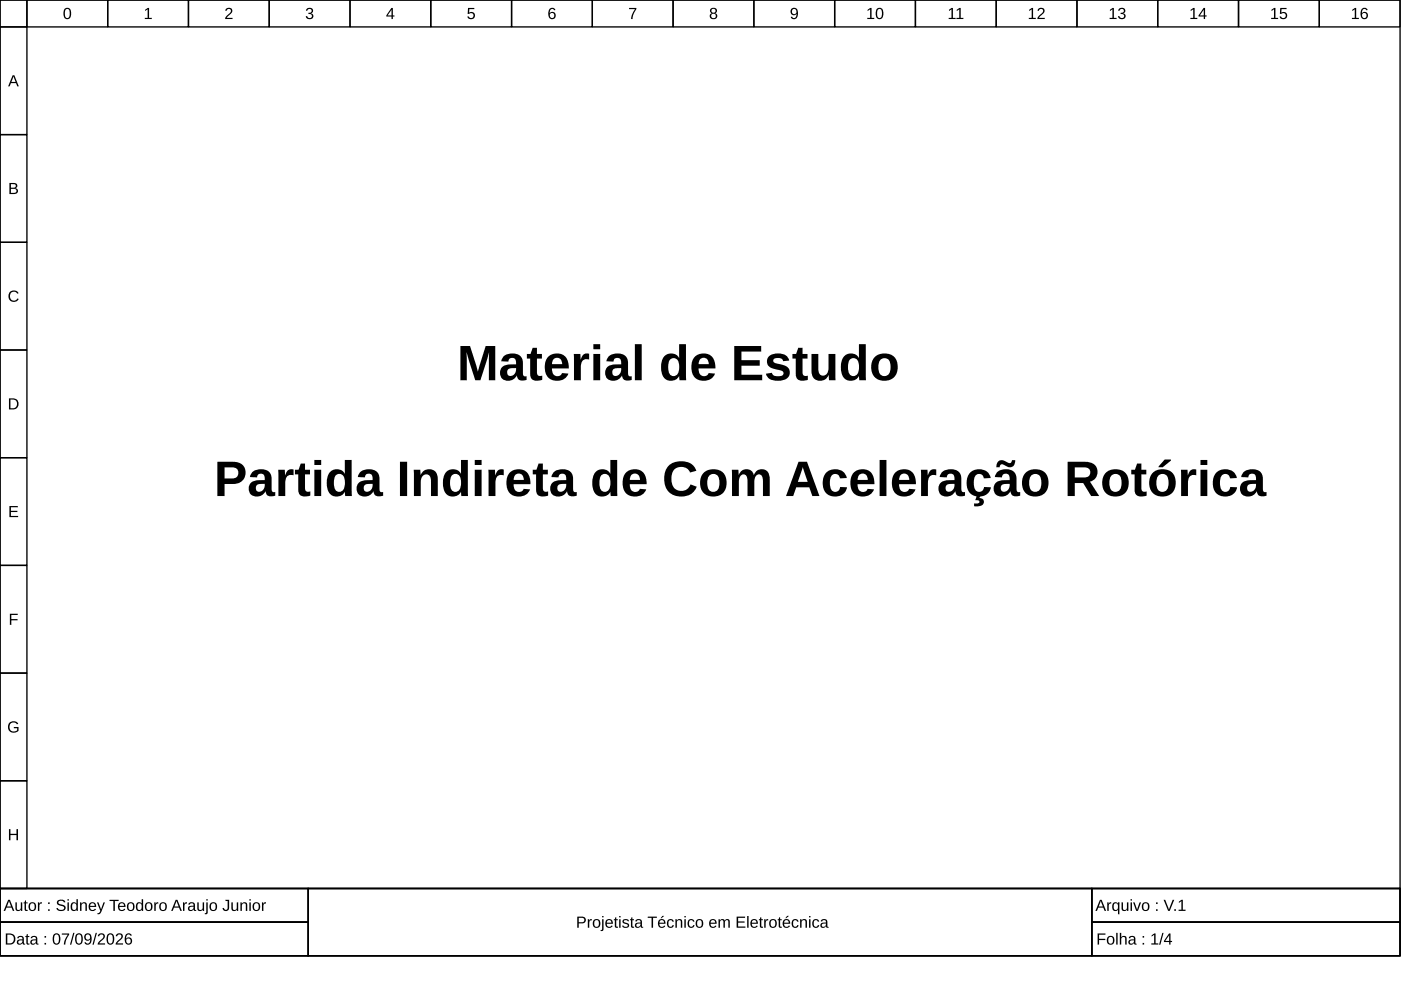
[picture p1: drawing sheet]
<svg xmlns="http://www.w3.org/2000/svg" width="297mm" height="210mm" viewBox="0 0 297 210" stroke-linecap="round" stroke-linejoin="round" font-family="sans-serif">
<g fill="none" stroke="#000" stroke-width=".29">
<path d="M0 0h296.8v188.4h-296.8zM0 0h5.7v5.7h-5.7zM5.7 0h17.1v5.7h-17.1zM22.8 0h17.2v5.7h-17.2zM40 0h17.1v5.7h-17.1zM57.1 0h17.1v5.7h-17.1zM74.2 0h17.1v5.7h-17.1zM91.3 0h17.2v5.7h-17.2zM108.5 0h17.1v5.7h-17.1zM125.6 0h17.1v5.7h-17.1zM142.7 0h17.1v5.7h-17.1zM159.8 0h17.2v5.7h-17.2z"/>
<path d="M177 0h17.1v5.7h-17.1zM194.1 0h17.1v5.7h-17.1zM211.2 0h17.1v5.7h-17.1zM228.3 0h17.2v5.7h-17.2zM245.5 0h17.1v5.7h-17.1zM262.6 0h17.1v5.7h-17.1zM279.7 0h17.1v5.7h-17.1zM0 5.7h5.7v22.8h-5.7zM0 28.5h5.7v22.9h-5.7zM0 51.4h5.7v22.8h-5.7zM0 74.2h5.7v22.8h-5.7zM0 97h5.7v22.9h-5.7z"/>
<path d="M0 119.9h5.7v22.8h-5.7zM0 142.7h5.7v22.8h-5.7zM0 165.5h5.7v22.9h-5.7zM0 188.4h296.8v14.3h-296.8zM0 188.4h65.4v7.1h-65.4zM0 195.5h65.4v7.2h-65.4zM65.4 188.4h166.1v14.3h-166.1zM231.5 188.4h65.3v7.1h-65.3zM231.5 195.5h65.3v7.2h-65.3z"/>
</g>
<g fill="#000">
<path d="M30.8 2.1l.5-.4h.3v2.1h.6v.2h-1.5v-.2h.6v-1.8l-.5 .4zM48 1.8a.76 .76 0 0 1 1.2 .2 .76 .76 0 0 1-.5 1.1l-.6 .7h1.2v.2h-1.6l.1-.4 .5-.5a.7 .7 0 0 0 .4-1.2l-.5 .1-.1 .3h-.3zM65.1 1.8a.69 .69 0 0 1 1-.1 .69 .69 0 0 1 0 1.1h-.2a.67 .67 0 0 1 .5 .9 .67 .67 0 0 1-1 .4l-.5-.5-.1-.2h.3a.48 .48 0 0 0 .7 .4 .48 .48 0 0 0 .2-.7l-.6-.1v-.3a.46 .46 0 0 0 .6-.2 .46 .46 0 0 0-.3-.6 .46 .46 0 0 0-.5 .4h-.3zM99.2 1.7h1.4v.2h-1.1v.8a.81 .81 0 0 1 1 .2 .81 .81 0 0 1-.1 1.1 .81 .81 0 0 1-1.1-.1l-.2-.4h.3a.53 .53 0 0 0 .8 .2 .53 .53 0 0 0 0-.8 .53 .53 0 0 0-.8 .1h-.3zM133.4 1.7h1.5l-.6 1.5-.2 .8h-.3l.1-.6 .7-1.5h-1.2zM2.1 61.9a1.18 1.18 0 0 1 1.8 .3l-.3 .1a.87 .87 0 0 0-1.3-.1 .87 .87 0 0 0 .1 1.3 .87 .87 0 0 0 1.3-.2l.3 .1a1.21 1.21 0 0 1-1.8 .4 1.21 1.21 0 0 1-.1-1.9zM2 107.3h1.8v.3h-1.5v.7h1.4v.3h-1.4v.8h1.5v.2h-1.8zM2.1 130.1h1.7v.3h-1.4v.9h1.3v.2h-1.3v1h-.3zM2 153.2a1.23 1.23 0 0 1 1.9 .3l-.3 .1a.9 .9 0 0 0-1.3-.2 .9 .9 0 0 0-.2 1.2 1 1 0 0 0 1.5 .2v-.4h-.7v-.3h1v.8a1.29 1.29 0 0 1-1.8 .2 1.29 1.29 0 0 1-.1-1.9zM1.9 175.8h.3v1h1.3v-1h.3v2.3h-.3v-1h-1.3v1h-.3z"/>
<path d="M2.7 16h.3l1 2.3h-.3l-.3-.7h-1.1l-.2 .7h-.4zM2.9 16.2l-.5 1.2h.9z"/>
<path d="M13.8 1.8a.88 .88 0 0 1 1 .1 .88 .88 0 0 1 .3 1 .88 .88 0 0 1-.8 1.2 .88 .88 0 0 1-.8-1.2v-.7zM14 2a1.59 1.59 0 0 0 .1 1.8h.2a1.09 1.09 0 0 0 .4-1.5l-.3-.4z"/>
<path d="M83 1.7h.3v1.6h.3v.2h-.3v.5h-.3v-.5h-1.1v-.2zM83 2l-.8 1.3h.8z"/>
<path d="M116.6 1.8a.74 .74 0 0 1 1.2 .3l-.3 .1a.49 .49 0 0 0-.7-.3 .49 .49 0 0 0-.2 .6l-.1 .3a.77 .77 0 0 1 1.2 0 .77 .77 0 0 1-.1 1.2 .77 .77 0 0 1-1.1-.2l-.2-.5v-.8zM116.5 3.3a.5 .5 0 0 0 1 0 .5 .5 0 0 0-1 0z"/>
<path d="M150.7 1.8a.7 .7 0 0 1 1-.1 .7 .7 0 0 1 .1 1l-.2 .1a.69 .69 0 0 1 .4 .9 .69 .69 0 0 1-1 .4 .64 .64 0 0 1-.5-.6 .64 .64 0 0 1 .4-.7l-.3-.4zM150.8 2.3a.45 .45 0 0 0 .9 0 .45 .45 0 0 0-.9 0zM150.8 3.4a.5 .5 0 0 0 1 0 .5 .5 0 0 0-1 0z"/>
<path d="M167.8 1.9a.86 .86 0 0 1 1.1-.1 .86 .86 0 0 1 .3 1 .9 .9 0 0 1-.3 1.1 .9 .9 0 0 1-1.1 0l-.1-.3 .2-.1a.5 .5 0 0 0 .7 .3 .5 .5 0 0 0 .3-.6v-.3a.76 .76 0 0 1-1.2 .1 .76 .76 0 0 1 .1-1.1zM168 2a.54 .54 0 0 0 .1 .9 .54 .54 0 0 0 .8-.3 .54 .54 0 0 0-.5-.7z"/>
<path d="M184 2.1l.5-.4h.3v2.1h.6v.2h-1.5v-.2h.6v-1.8l-.5 .4zM186 1.8a.88 .88 0 0 1 1 .1 .88 .88 0 0 1 .3 1 .88 .88 0 0 1-.8 1.2 .88 .88 0 0 1-.8-1.2v-.7zM186.2 2a1.59 1.59 0 0 0 .1 1.8h.2a1.09 1.09 0 0 0 .4-1.5l-.3-.4z"/>
<path d="M201.2 2.1l.6-.4h.2v2.1h.6v.2h-1.5v-.2h.6v-1.8l-.5 .4zM202.9 2.1l.5-.4h.3v2.1h.6v.2h-1.5v-.2h.6v-1.8l-.5 .4z"/>
<path d="M218.2 2.1l.6-.4h.2v2.1h.6v.2h-1.5v-.2h.6v-1.8l-.5 .4zM220.2 1.8a.76 .76 0 0 1 1.2 .2 .76 .76 0 0 1-.4 1.1l-.7 .7h1.2v.2h-1.6l.1-.4 .6-.5a.7 .7 0 0 0 .3-1.2l-.5 .1-.1 .3h-.3z"/>
<path d="M235.3 2.1l.6-.4h.3v2.1h.5v.2h-1.4v-.2h.6v-1.8l-.6 .4zM237.3 1.8a.69 .69 0 0 1 1-.1 .69 .69 0 0 1 0 1.1h-.2a.67 .67 0 0 1 .5 .9 .67 .67 0 0 1-1 .4l-.5-.5-.1-.2h.3a.48 .48 0 0 0 .7 .4 .48 .48 0 0 0 .2-.7l-.6-.1v-.3a.46 .46 0 0 0 .7-.2 .46 .46 0 0 0-.4-.6 .46 .46 0 0 0-.5 .4h-.3z"/>
<path d="M252.5 2.1l.5-.4h.3v2.1h.6v.2h-1.5v-.2h.6v-1.8l-.5 .4zM255.2 1.7h.3v1.6h.3v.2h-.3v.5h-.3v-.5h-1.1v-.2zM255.2 2l-.8 1.3h.8z"/>
<path d="M269.6 2.1l.5-.4h.3v2.1h.6v.2h-1.5v-.2h.6v-1.8l-.5 .4zM271.4 1.7h1.4v.2h-1.1v.8a.81 .81 0 0 1 1.1 .2 .81 .81 0 0 1-.2 1.1 .81 .81 0 0 1-1.1-.1l-.2-.4h.3a.53 .53 0 0 0 .8 .2 .53 .53 0 0 0 .1-.8 .53 .53 0 0 0-.8 .1h-.3z"/>
<path d="M286.7 2.1l.6-.4h.2v2.1h.6v.2h-1.5v-.2h.6v-1.8l-.5 .4zM288.8 1.8a.74 .74 0 0 1 1.2 .3l-.3 .1a.49 .49 0 0 0-.6-.3 .49 .49 0 0 0-.3 .6v.3a.77 .77 0 0 1 1.1 0 .77 .77 0 0 1-.1 1.2 .77 .77 0 0 1-1.1-.2l-.2-.5v-.8zM288.7 3.3a.5 .5 0 0 0 1 0 .5 .5 0 0 0-1 0z"/>
<path d="M2 38.8a1.53 1.53 0 0 1 1.6 .3l.1 .5-.5 .3a.64 .64 0 0 1 .6 .8 .64 .64 0 0 1-.8 .4h-1zM2.3 39v.8h.8l.2-.2-.1-.5zM2.3 40v.9l1.1-.1a.42 .42 0 0 0-.2-.7z"/>
<path d="M1.9 84.5h.8a1.18 1.18 0 0 1 1.2 1.1 1.18 1.18 0 0 1-1.1 1.2h-.9zM2.2 84.7v1.9h.5a.97 .97 0 0 0 .9-1.3 .97 .97 0 0 0-1.4-.6z"/>
<path d="M97.6 73.4h2.1l1.6 5.4 1.7-5.4h2v7.2h-1.3v-6l-1.8 6h-1.1l-1.9-6 .1 6h-1.4zM106.7 75.6a2.64 2.64 0 0 1 4 .5l.2 3.2a.52 .52 0 0 0 .2 .5 .52 .52 0 0 0 .5 0v.8l-.4 .1a1.23 1.23 0 0 1-1.6-1.1 1.83 1.83 0 0 1-2.4 1.1 1.83 1.83 0 0 1-1-2.4 2.04 2.04 0 0 1 2-1l1.2-.1a.95 .95 0 0 0-.2-1 .95 .95 0 0 0-1-.2l-.3 .2-.1 .5-1.5-.1zM107.8 78.3a.86 .86 0 0 0 0 1.3 .86 .86 0 0 0 1.3-.4l.3-1.2-1 .1zM112.9 73.7h.9v1.3h1.1v1h-1.1v2.9a.72 .72 0 0 0 .4 .8 .72 .72 0 0 0 .8-.1v.9a1.71 1.71 0 0 1-2.6-.9v-3.6h-.7v-1h.8zM116.2 75.7a2.54 2.54 0 0 1 2.8-.6 2.54 2.54 0 0 1 1.6 2.4v.6h-3.6a1.21 1.21 0 0 0 .5 1.4 1.21 1.21 0 0 0 1.5-.1l.2-.3 1.3 .1a2.63 2.63 0 0 1-3.1 1.5 2.63 2.63 0 0 1-1.9-2.9l.1-1zM117.3 76.2l-.3 1h2.2a1.1 1.1 0 0 0-.6-1.2 1.1 1.1 0 0 0-1.3 .2zM121.7 75h1.3l.1 1.2a1.36 1.36 0 0 1 1.8-1.2v1.2a1.23 1.23 0 0 0-1.7 1.3l-.1 3.1h-1.4zM125.8 73h1.5v1h-1.5zM125.8 75h1.5v5.6h-1.5zM129 75.6a2.64 2.64 0 0 1 4 .5l.2 3.2a.52 .52 0 0 0 .2 .5 .52 .52 0 0 0 .5 0v.8l-.4 .1a1.23 1.23 0 0 1-1.6-1.1 1.83 1.83 0 0 1-2.4 1.1 1.83 1.83 0 0 1-1.1-2.4 2.04 2.04 0 0 1 2.1-1l1.2-.1a.95 .95 0 0 0-.2-1 .95 .95 0 0 0-1-.2l-.3 .2-.1 .5-1.5-.1zM130.1 78.3a.86 .86 0 0 0 0 1.3 .86 .86 0 0 0 1.3-.4l.3-1.2-1 .1zM134.6 73h1.5v7.6h-1.5zM141 75.4a1.97 1.97 0 0 1 3 .5v-2.9h1.4l.1 7.6h-1.4l-.1-.9a2.06 2.06 0 0 1-2.5 .9 2.06 2.06 0 0 1-1.3-2.2l.2-2zM142.1 76.2a3.2 3.2 0 0 0 0 3.2 1.18 1.18 0 0 0 1.4 .1 1.18 1.18 0 0 0 .5-1.3 1.75 1.75 0 0 0-1.2-2.3zM147.3 75.7a2.54 2.54 0 0 1 2.8-.6 2.54 2.54 0 0 1 1.6 2.4v.6h-3.6a1.21 1.21 0 0 0 .5 1.4 1.21 1.21 0 0 0 1.5-.1l.1-.3 1.4 .1a2.63 2.63 0 0 1-3.1 1.5 2.63 2.63 0 0 1-1.9-2.9l.2-1.4zM148.4 76.2l-.3 1h2.2a1.1 1.1 0 0 0-.6-1.2 1.1 1.1 0 0 0-1.3 .2zM155.7 73.4h5.7v1.1h-4.2v1.9h3.9v1.1h-3.9v2h4.4v1.1h-5.9zM163 75.6a3.1 3.1 0 0 1 4.1 .2l.2 .6-1.3 .2a1.25 1.25 0 0 0-2-.3v.3a4.9 4.9 0 0 0 2.3 .9 1.62 1.62 0 0 1 1.2 1.8 1.62 1.62 0 0 1-1.7 1.4 2.88 2.88 0 0 1-3.3-1.1l-.1-.4 1.3-.2v.3a1.72 1.72 0 0 0 2.4 0l-.1-.5-.5-.3a3.4 3.4 0 0 1-2.8-1.3l-.1-.9zM169.2 73.7h1v1.3h1v1h-1v2.9a.72 .72 0 0 0 .3 .8 .72 .72 0 0 0 .8-.1v.9a1.71 1.71 0 0 1-2.6-.9v-3.6h-.7v-1h.8zM172.1 75h1.4v3.2a1.08 1.08 0 0 0 .3 1.1 1.08 1.08 0 0 0 1.2 .2l.5-.5 .1-.6 .1-3.4h1.4l.1 5.6h-1.4l-.1-1.1a1.9 1.9 0 0 1-2.2 1.2 1.9 1.9 0 0 1-1.4-2.1zM179.1 75.4a1.97 1.97 0 0 1 3 .5v-2.9h1.5v7.6h-1.4l-.1-.9a2.06 2.06 0 0 1-2.4 .9 2.06 2.06 0 0 1-1.4-2.2l.2-2zM180.2 76.2a3.2 3.2 0 0 0 0 3.2 1.18 1.18 0 0 0 1.4 .1 1.18 1.18 0 0 0 .5-1.3 1.75 1.75 0 0 0-1.2-2.3zM185.5 75.7a2.9 2.9 0 0 1 3.6-.4 2.9 2.9 0 0 1 1.1 3.5 2.87 2.87 0 0 1-3.7 1.8 2.87 2.87 0 0 1-1.7-3.8zM186.8 76.2a2.58 2.58 0 0 0 .1 3.4 1.28 1.28 0 0 0 1.9-1.2v-.6a1.42 1.42 0 0 0-1.7-1.8z"/>
<path d="M46.1 97.9h3.3a2.37 2.37 0 0 1 2.7 2.3 2.37 2.37 0 0 1-2.7 2.4h-1.8v2.6h-1.5zM47.6 99.1v2.3h1.6a1.19 1.19 0 0 0 1.4-1.2 1.19 1.19 0 0 0-1.4-1.1zM53.5 100.1a2.64 2.64 0 0 1 3.9 .5l.2 3.2a.52 .52 0 0 0 .2 .5 .52 .52 0 0 0 .6 0v.8l-.5 .1a1.23 1.23 0 0 1-1.6-1 1.83 1.83 0 0 1-2.4 1 1.83 1.83 0 0 1-1-2.4 2.04 2.04 0 0 1 2-1h1.2a.95 .95 0 0 0-.1-1.1 .95 .95 0 0 0-1.1-.2l-.3 .3-.1 .4-1.5-.1zM54.5 102.8a.86 .86 0 0 0 .1 1.4 .86 .86 0 0 0 1.3-.4l.2-1.2h-1zM59 99.6h1.4v1.2a1.36 1.36 0 0 1 1.8-1.2v1.2a1.23 1.23 0 0 0-1.7 1.2v3.2h-1.5zM63.8 98.3h.9v1.3h1v1h-1v2.9a.72 .72 0 0 0 .3 .7 .72 .72 0 0 0 .8 0v.9a1.71 1.71 0 0 1-2.5-.9l-.1-3.6h-.7v-1h.8zM66.7 97.5h1.4v1.1h-1.4zM66.7 99.6h1.4v5.6h-1.4zM70.1 100a1.97 1.97 0 0 1 3 .5v-3h1.5v7.7h-1.4l-.1-.9a2.06 2.06 0 0 1-2.4 .9 2.06 2.06 0 0 1-1.4-2.3l.2-1.9zM71.2 100.7a3.2 3.2 0 0 0 0 3.3 1.18 1.18 0 0 0 1.4 .1 1.18 1.18 0 0 0 .5-1.3 1.75 1.75 0 0 0-1.2-2.3zM76.3 100.1a2.64 2.64 0 0 1 4 .5l.2 3.2a.52 .52 0 0 0 .2 .5 .52 .52 0 0 0 .5 0v.8l-.4 .1a1.23 1.23 0 0 1-1.6-1 1.83 1.83 0 0 1-2.4 1 1.83 1.83 0 0 1-1.1-2.4 2.04 2.04 0 0 1 2.1-1h1.2a.95 .95 0 0 0-.2-1.1 .95 .95 0 0 0-1-.2l-.3 .3-.1 .4-1.5-.1zM77.4 102.8a.86 .86 0 0 0 0 1.4 .86 .86 0 0 0 1.3-.4l.3-1.2h-1zM84.8 97.9h1.5v7.3h-1.5zM87.7 99.6h1.4l.1 1.1a1.9 1.9 0 0 1 2.2-1.2 1.9 1.9 0 0 1 1.4 2.1v3.6h-1.4v-3.2a1.08 1.08 0 0 0-.3-1.1 1.08 1.08 0 0 0-1.2-.2l-.5 .6-.2 .5v3.4h-1.4zM94.7 100a1.97 1.97 0 0 1 3 .5v-3h1.5v7.7h-1.4l-.1-.9a2.06 2.06 0 0 1-2.4 .9 2.06 2.06 0 0 1-1.4-2.3l.2-1.9zM95.9 100.7a3.2 3.2 0 0 0-.1 3.3 1.18 1.18 0 0 0 1.4 .1 1.18 1.18 0 0 0 .5-1.3 1.75 1.75 0 0 0-1.1-2.3zM100.7 97.5h1.4v1.1h-1.4zM100.7 99.6h1.4v5.6h-1.4zM103.5 99.6h1.4l.1 1.2a1.36 1.36 0 0 1 1.8-1.2v1.2a1.23 1.23 0 0 0-1.7 1.2l-.1 3.2h-1.4zM108.1 100.2a2.54 2.54 0 0 1 2.8-.6 2.54 2.54 0 0 1 1.5 2.4l.1 .7h-3.6a1.21 1.21 0 0 0 .5 1.4 1.21 1.21 0 0 0 1.5-.2l.1-.3 1.4 .2a2.63 2.63 0 0 1-3.1 1.4 2.63 2.63 0 0 1-1.9-2.8l.2-1.5zM109.2 100.8l-.3 1h2.2a1.1 1.1 0 0 0-.6-1.3 1.1 1.1 0 0 0-1.3 .3zM114.2 98.3h.9v1.3h1.1v1h-1.1v2.9a.72 .72 0 0 0 .3 .7 .72 .72 0 0 0 .8 0v.9a1.71 1.71 0 0 1-2.5-.9v-3.6h-.7v-1h.7zM117.4 100.1a2.64 2.64 0 0 1 4 .5l.1 3.2a.52 .52 0 0 0 .2 .5 .52 .52 0 0 0 .6 0v.8l-.5 .1a1.23 1.23 0 0 1-1.6-1 1.83 1.83 0 0 1-2.4 1 1.83 1.83 0 0 1-1-2.4 2.04 2.04 0 0 1 2.1-1h1.2a.95 .95 0 0 0-.2-1.1 .95 .95 0 0 0-1.1-.2l-.3 .3-.1 .4-1.5-.1zM118.4 102.8a.86 .86 0 0 0 .1 1.4 .86 .86 0 0 0 1.3-.4l.3-1.2h-1.1zM126.4 100a1.97 1.97 0 0 1 3 .5v-3h1.5v7.7h-1.4l-.1-.9a2.06 2.06 0 0 1-2.5 .9 2.06 2.06 0 0 1-1.3-2.3l.2-1.9zM127.5 100.7a3.2 3.2 0 0 0 0 3.3 1.18 1.18 0 0 0 1.4 .1 1.18 1.18 0 0 0 .5-1.3 1.75 1.75 0 0 0-1.2-2.3zM132.7 100.2a2.54 2.54 0 0 1 2.8-.6 2.54 2.54 0 0 1 1.6 2.4v.7h-3.6a1.21 1.21 0 0 0 .5 1.4 1.21 1.21 0 0 0 1.5-.2l.2-.3 1.3 .2a2.63 2.63 0 0 1-3.1 1.4 2.63 2.63 0 0 1-1.9-2.8l.2-1.5zM133.8 100.8l-.3 1h2.2a1.1 1.1 0 0 0-.6-1.3 1.1 1.1 0 0 0-1.3 .3zM141.7 98.8a3.9 3.9 0 0 1 5.6 .3l.3 .7-1.3 .4a2.09 2.09 0 0 0-2.6-1.1 2.09 2.09 0 0 0-1.3 2.4 2.11 2.11 0 0 0 1.4 2.5 2.11 2.11 0 0 0 2.6-1.3l1.3 .5a3.7 3.7 0 0 1-3.3 2.1 3.7 3.7 0 0 1-3.3-2.2 4.7 4.7 0 0 1 .6-4.3zM149.2 100.3a2.9 2.9 0 0 1 3.6-.4 2.9 2.9 0 0 1 1.1 3.5 2.87 2.87 0 0 1-3.7 1.7 2.87 2.87 0 0 1-1.7-3.7zM150.5 100.7a2.58 2.58 0 0 0 .2 3.5 1.28 1.28 0 0 0 1.8-1.2v-.6a1.42 1.42 0 0 0-1.6-1.9zM155.2 99.6h1.3l.1 1.1a1.68 1.68 0 0 1 1.6-1.2 1.68 1.68 0 0 1 1.6 1.2 1.75 1.75 0 0 1 2.2-1.2 1.75 1.75 0 0 1 1.2 2.1v3.6h-1.4v-3.2a1.2 1.2 0 0 0-.9-1.4 1.3 1.3 0 0 0-1 1.5v3.1h-1.4v-3.2a1.2 1.2 0 0 0-.9-1.4 1.35 1.35 0 0 0-.9 1.6v3h-1.5zM169.3 97.9h1.8l2.6 7.3h-1.5l-.6-1.9h-2.8l-.6 1.9h-1.5zM170.2 99l-1 3.2h2zM175.1 100.3a2.63 2.63 0 0 1 4.4 1.1h-1.4a1.05 1.05 0 0 0-1.2-.9 1.05 1.05 0 0 0-.9 1.2 2.21 2.21 0 0 0 .7 2.5h.9l.3-.4 .2-.5h1.5a2.66 2.66 0 0 1-3.3 1.9 2.66 2.66 0 0 1-1.8-3.3l.2-.9zM181 100.2a2.54 2.54 0 0 1 2.8-.6 2.54 2.54 0 0 1 1.6 2.4v.7h-3.6a1.21 1.21 0 0 0 .5 1.4 1.21 1.21 0 0 0 1.5-.2l.1-.3 1.4 .2a2.63 2.63 0 0 1-3.1 1.4 2.63 2.63 0 0 1-1.9-2.8l.2-1.5zM182.1 100.8l-.3 1h2.2a1.1 1.1 0 0 0-.6-1.3 1.1 1.1 0 0 0-1.3 .3zM186.5 97.5h1.4v7.7h-1.4zM189.8 100.2a2.54 2.54 0 0 1 2.8-.6 2.54 2.54 0 0 1 1.6 2.4v.7h-3.6a1.21 1.21 0 0 0 .5 1.4 1.21 1.21 0 0 0 1.5-.2l.1-.3 1.4 .2a2.63 2.63 0 0 1-3.1 1.4 2.63 2.63 0 0 1-1.9-2.8l.2-1.5zM190.9 100.8l-.3 1h2.2a1.1 1.1 0 0 0-.6-1.3 1.1 1.1 0 0 0-1.3 .3zM195.2 99.6h1.4l.1 1.2a1.36 1.36 0 0 1 1.8-1.2v1.2a1.23 1.23 0 0 0-1.7 1.2l-.1 3.2h-1.4zM199.7 100.1a2.64 2.64 0 0 1 4 .5l.1 3.2a.52 .52 0 0 0 .3 .5 .52 .52 0 0 0 .5 0v.8l-.4 .1a1.23 1.23 0 0 1-1.7-1 1.83 1.83 0 0 1-2.4 1 1.83 1.83 0 0 1-1-2.4 2.04 2.04 0 0 1 2.1-1h1.2a.95 .95 0 0 0-.2-1.1 .95 .95 0 0 0-1.1-.2l-.2 .3-.2 .4-1.5-.1zM200.7 102.8a.86 .86 0 0 0 .1 1.4 .86 .86 0 0 0 1.3-.4l.3-1.2h-1.1zM205.6 100.3a2.63 2.63 0 0 1 4.5 1.1h-1.5a1.05 1.05 0 0 0-1.2-.9 1.05 1.05 0 0 0-.9 1.2 2.21 2.21 0 0 0 .8 2.5h.8l.4-.4 .1-.5h1.5a2.66 2.66 0 0 1-3.3 1.9 2.66 2.66 0 0 1-1.8-3.3l.2-.9zM207.1 105.2h.7l-.1 .4a.86 .86 0 0 1 .9 .8 .86 .86 0 0 1-.9 .9h-1.2v-.6l.2 .1a.74 .74 0 0 0 1-.4l-.3-.3h-.6zM211.4 100.1a2.64 2.64 0 0 1 4 .5l.1 3.2a.52 .52 0 0 0 .3 .5 .52 .52 0 0 0 .5 0v.8l-.4 .1a1.23 1.23 0 0 1-1.7-1 1.83 1.83 0 0 1-2.4 1 1.83 1.83 0 0 1-1-2.4 2.04 2.04 0 0 1 2.1-1h1.2a.95 .95 0 0 0-.2-1.1 .95 .95 0 0 0-1.1-.2l-.2 .3-.2 .4-1.5-.1zM212.4 102.8a.86 .86 0 0 0 .1 1.4 .86 .86 0 0 0 1.3-.4l.3-1.2h-1.1zM211.6 97.9a1.96 1.96 0 0 1 2.3 .3l.5-.1 .2-.5h.7a1.33 1.33 0 0 1-.8 1.4 1.33 1.33 0 0 1-1.6-.4 .57 .57 0 0 0-.6-.1 .57 .57 0 0 0-.4 .6h-.7l.1-.7zM217.4 100.3a2.9 2.9 0 0 1 3.7-.4 2.9 2.9 0 0 1 1.1 3.5 2.87 2.87 0 0 1-3.7 1.7 2.87 2.87 0 0 1-1.7-3.7zM218.8 100.7a2.58 2.58 0 0 0 .1 3.5 1.28 1.28 0 0 0 1.9-1.2v-.6a1.42 1.42 0 0 0-1.7-1.9zM226.4 97.9h3.6a2.22 2.22 0 0 1 2.2 .8 2.22 2.22 0 0 1 .3 2.4l-.7 .8-.7 .2 2 3.1h-1.8l-1.6-2.8h-1.8v2.8h-1.5zM227.9 99.1v2.1h2a1.1 1.1 0 0 0 1.3-1.1 1.1 1.1 0 0 0-1.4-1zM234.4 100.3a2.9 2.9 0 0 1 3.7-.4 2.9 2.9 0 0 1 1.1 3.5 2.87 2.87 0 0 1-3.7 1.7 2.87 2.87 0 0 1-1.7-3.7zM235.8 100.7a2.58 2.58 0 0 0 .1 3.5 1.28 1.28 0 0 0 1.9-1.2v-.6a1.42 1.42 0 0 0-1.7-1.9zM241.1 98.3h.9v1.3h1v1h-1v2.9a.72 .72 0 0 0 .3 .7 .72 .72 0 0 0 .8 0v.9a1.71 1.71 0 0 1-2.5-.9v-3.6h-.8v-1h.8zM244.4 100.3a2.9 2.9 0 0 1 3.6-.4 2.9 2.9 0 0 1 1.2 3.5 2.87 2.87 0 0 1-3.8 1.7 2.87 2.87 0 0 1-1.6-3.7zM245.8 100.7a2.58 2.58 0 0 0 .1 3.5 1.28 1.28 0 0 0 1.8-1.2l.1-.6a1.42 1.42 0 0 0-1.7-1.9zM246.9 97.4h1.4v.3l-1.8 1.4h-.9zM250.4 99.6h1.4v1.2a1.36 1.36 0 0 1 1.8-1.2v1.2a1.23 1.23 0 0 0-1.7 1.2v3.2h-1.5zM254.5 97.5h1.5v1.1h-1.5zM254.5 99.6h1.5v5.6h-1.5zM257.8 100.3a2.63 2.63 0 0 1 4.4 1.1h-1.4a1.05 1.05 0 0 0-1.2-.9 1.05 1.05 0 0 0-.9 1.2 2.21 2.21 0 0 0 .7 2.5h.9l.3-.4 .2-.5h1.5a2.66 2.66 0 0 1-3.3 1.9 2.66 2.66 0 0 1-1.8-3.3l.2-.9zM263.6 100.1a2.64 2.64 0 0 1 4 .5l.2 3.2a.52 .52 0 0 0 .2 .5 .52 .52 0 0 0 .5 0v.8l-.4 .1a1.23 1.23 0 0 1-1.6-1 1.83 1.83 0 0 1-2.4 1 1.83 1.83 0 0 1-1.1-2.4 2.04 2.04 0 0 1 2.1-1h1.2a.95 .95 0 0 0-.2-1.1 .95 .95 0 0 0-1.1-.2l-.2 .3-.1 .4-1.5-.1zM264.7 102.8a.86 .86 0 0 0 0 1.4 .86 .86 0 0 0 1.3-.4l.3-1.2h-1z"/>
<path d="M1.7 190.8h.4l.9 2.3h-.3l-.3-.7h-1l-.3 .7h-.3zM1.9 191l-.4 1.2h.8zM3.3 191.3h.3v1.2a.44 .44 0 0 0 .5 .5 .44 .44 0 0 0 .3-.6v-1.1h.3v1.8h-.3v-.3a.61 .61 0 0 1-.7 .4 .61 .61 0 0 1-.4-.7zM5.3 190.9h.2v.4h.3v.2h-.3v1.2l.1 .2h.3v.2h-.5l-.1-.1-.1-1.5h-.2v-.2h.2zM6.2 191.5a.91 .91 0 0 1 1.5 .6 .91 .91 0 0 1-1.1 1l-.4-.2-.1-.4zM6.6 191.6a.71 .71 0 0 0-.3 .9 .71 .71 0 0 0 .8 .4 .82 .82 0 0 0-.2-1.4zM8 191.3h.3v.4l.2-.3 .4-.1v.3h-.3l-.2 .3-.1 1.2h-.3zM10.2 191.3h.3v.4h-.3zM10.2 192.8h.3v.3h-.3zM12.2 191a1.07 1.07 0 0 1 1.7 .3h-.4a.58 .58 0 0 0-.6-.3 .58 .58 0 0 0-.5 .5l.6 .3a.72 .72 0 0 1 .9 .7 .72 .72 0 0 1-1 .7 .87 .87 0 0 1-1-.6l.4-.1a.71 .71 0 0 0 .7 .4 .71 .71 0 0 0 .6-.5l-.6-.3a.76 .76 0 0 1-.7-.3 .76 .76 0 0 1-.1-.8zM14.3 190.7h.3v.2h-.3zM14.3 191.3h.3v1.8h-.3zM15.1 191.5l.5-.2 .6 .3v-.9h.3v2.4h-.3v-.3a.69 .69 0 0 1-.9 .3 .69 .69 0 0 1-.3-.9zM15.4 191.7a.88 .88 0 0 0 .3 1.2 .75 .75 0 0 0 .5-.7 .75 .75 0 0 0-.5-.7zM17 191.3h.2l.1 .3a.61 .61 0 0 1 .7-.3 .61 .61 0 0 1 .4 .6v1.2h-.3v-1.1a.44 .44 0 0 0-.5-.5 .44 .44 0 0 0-.3 .6v1h-.3zM19 191.5a.82 .82 0 0 1 1-.1 .82 .82 0 0 1 .4 .9h-1.3a.53 .53 0 0 0 .3 .6 .53 .53 0 0 0 .7-.2h.2a.9 .9 0 0 1-1.2 .3 .9 .9 0 0 1-.2-1.3zM19.2 191.7l-.1 .4h1l-.3-.6zM20.6 191.3h.3l.5 1.5 .5-1.5h.4l-.7 1.8a.77 .77 0 0 1-.9 .7v-.2h.3l.3-.5zM23.2 190.8h2v.2h-.8v2.1h-.4v-2.1h-.8zM25.2 191.5a.82 .82 0 0 1 1-.1 .82 .82 0 0 1 .4 .9h-1.3a.53 .53 0 0 0 .3 .6 .53 .53 0 0 0 .7-.2h.3a.9 .9 0 0 1-1.3 .3 .9 .9 0 0 1-.2-1.3zM25.5 191.7l-.2 .4h1l-.3-.6zM27.1 191.5a.91 .91 0 0 1 1.4 .6 .91 .91 0 0 1-1 1l-.4-.2-.2-.4zM27.4 191.6a.71 .71 0 0 0-.2 .9 .71 .71 0 0 0 .8 .4 .82 .82 0 0 0-.3-1.4zM29 191.5l.5-.2 .5 .3v-.9h.3l.1 2.4h-.3l-.1-.3a.69 .69 0 0 1-.8 .3 .69 .69 0 0 1-.4-.9zM29.2 191.7a.88 .88 0 0 0 .4 1.2 .75 .75 0 0 0 .5-.7 .75 .75 0 0 0-.5-.7zM30.9 191.5a.91 .91 0 0 1 1.4 .6 .91 .91 0 0 1-1 1l-.4-.2-.2-.4zM31.2 191.6a.71 .71 0 0 0-.2 .9 .71 .71 0 0 0 .8 .4 .82 .82 0 0 0-.3-1.4zM32.7 191.3h.3v.4l.2-.3 .4-.1v.3h-.4l-.1 .3-.1 1.2h-.3zM34 191.5a.91 .91 0 0 1 1.4 .6 .91 .91 0 0 1-1.1 1l-.3-.2-.2-.4zM34.3 191.6a.71 .71 0 0 0-.3 .9 .71 .71 0 0 0 .8 .4 .82 .82 0 0 0-.2-1.4zM37.2 190.8h.4l1 2.3h-.4l-.2-.7h-1.1l-.3 .7h-.3zM37.4 191l-.4 1.2h.9zM38.8 191.3h.3v.4l.2-.3 .3-.1v.3h-.3l-.2 .3v1.2h-.3zM40.1 191.4a.72 .72 0 0 1 .8-.1 .72 .72 0 0 1 .4 .6v.9l.3 .1v.2h-.4l-.2-.3a.61 .61 0 0 1-.7 .4 .61 .61 0 0 1-.4-.7 .61 .61 0 0 1 .7-.5h.4a.41 .41 0 0 0-.2-.5 .41 .41 0 0 0-.6 .3h-.3zM40.3 192.3a.4 .4 0 0 0 .1 .7 .4 .4 0 0 0 .6-.3v-.5zM41.8 191.3h.3v1.2a.44 .44 0 0 0 .5 .5 .44 .44 0 0 0 .4-.6v-1.1h.3v1.8h-.3v-.3a.61 .61 0 0 1-.7 .4 .61 .61 0 0 1-.5-.7zM43.7 190.7h.3v.2h-.3zM43.7 191.3h.3v2.1a.44 .44 0 0 1-.6 .4v-.2l.3-.1zM44.6 191.5a.91 .91 0 0 1 1.4 .6 .91 .91 0 0 1-1 1l-.4-.2-.2-.4zM44.9 191.6a.71 .71 0 0 0-.2 .9 .71 .71 0 0 0 .8 .4 .82 .82 0 0 0-.3-1.4zM47.8 190.8h.8v1.6a.71 .71 0 0 1-.7 .8 .71 .71 0 0 1-.7-.7h.3a.39 .39 0 0 0 .4 .4 .39 .39 0 0 0 .4-.5v-1.4h-.5zM49.1 191.3h.3v1.2a.44 .44 0 0 0 .4 .5 .44 .44 0 0 0 .4-.6v-1.1h.3v1.8h-.3v-.3a.61 .61 0 0 1-.7 .4 .61 .61 0 0 1-.4-.7zM51 191.3h.3v.3a.61 .61 0 0 1 .7-.3 .61 .61 0 0 1 .4 .6v1.2h-.3v-1.1a.44 .44 0 0 0-.5-.5 .44 .44 0 0 0-.3 .6v1h-.3zM52.9 190.7h.3v.2h-.3zM52.9 191.3h.3v1.8h-.3zM53.7 191.5a.91 .91 0 0 1 1.5 .6 .91 .91 0 0 1-1.1 1l-.4-.2-.1-.4zM54.1 191.6a.71 .71 0 0 0-.3 .9 .71 .71 0 0 0 .8 .4 .82 .82 0 0 0-.2-1.4zM55.5 191.3h.3v.4l.2-.3 .4-.1v.3h-.3l-.2 .3-.1 1.2h-.3z"/>
<path d="M1.2 197.9h.8a1.18 1.18 0 0 1 1.3 1.1 1.18 1.18 0 0 1-1.2 1.3h-.9zM1.6 198.2v1.8h.5a.97 .97 0 0 0 .8-1.2 .97 .97 0 0 0-1.3-.6zM3.9 198.5a.72 .72 0 0 1 .7-.1 .72 .72 0 0 1 .5 .6v.9l.2 .2v.2h-.4l-.1-.4a.61 .61 0 0 1-.8 .5 .61 .61 0 0 1-.4-.8 .61 .61 0 0 1 .7-.4h.5a.41 .41 0 0 0-.3-.5 .41 .41 0 0 0-.5 .2h-.4zM4 199.5a.4 .4 0 0 0 .1 .6 .4 .4 0 0 0 .6-.3l.1-.4zM5.7 198.1h.2v.4h.3v.2h-.3v1.1l.1 .2h.3v.3h-.6l-.1-.2v-1.4h-.2v-.2h.2zM6.7 198.5a.72 .72 0 0 1 .8-.1 .72 .72 0 0 1 .4 .6v.9l.3 .2v.2h-.4l-.2-.4a.61 .61 0 0 1-.7 .5 .61 .61 0 0 1-.5-.8 .61 .61 0 0 1 .8-.4h.4a.41 .41 0 0 0-.3-.5 .41 .41 0 0 0-.5 .2h-.3zM6.9 199.5a.4 .4 0 0 0 .1 .6 .4 .4 0 0 0 .5-.3l.1-.4zM9.4 198.5h.4v.3h-.4zM9.4 199.9h.4v.4h-.4zM11.5 198a.88 .88 0 0 1 1 .1 .88 .88 0 0 1 .3 1 .88 .88 0 0 1-.8 1.2 .88 .88 0 0 1-.8-1.2l.1-.7zM11.7 198.2a1.59 1.59 0 0 0 .1 1.8l.2 .1a1.09 1.09 0 0 0 .4-1.6l-.2-.4zM13.1 197.9h1.6l-.7 1.5-.1 .9h-.4l.1-.7 .8-1.4h-1.3zM15.5 197.8h.3l-.7 2.5h-.3zM16.3 198a.88 .88 0 0 1 1 .1 .88 .88 0 0 1 .3 1 .88 .88 0 0 1-.9 1.2 .88 .88 0 0 1-.8-1.2l.1-.7zM16.4 198.2a1.59 1.59 0 0 0 .2 1.8l.1 .1a1.09 1.09 0 0 0 .5-1.6l-.3-.4zM18.1 198.1a.86 .86 0 0 1 1-.1 .86 .86 0 0 1 .3 1 .9 .9 0 0 1-.3 1.1 .9 .9 0 0 1-1.1 0l-.1-.3h.3a.5 .5 0 0 0 .6 .2 .5 .5 0 0 0 .3-.6v-.3a.76 .76 0 0 1-1.1 .1 .76 .76 0 0 1 .1-1.1zM18.3 198.3a.54 .54 0 0 0 .1 .8 .54 .54 0 0 0 .8-.3 .54 .54 0 0 0-.6-.7zM20.3 197.8h.2l-.6 2.5h-.3zM21 198a.76 .76 0 0 1 1.2 .2 .76 .76 0 0 1-.5 1.1l-.7 .7h1.3v.3h-1.6l.1-.4 .5-.6a.7 .7 0 0 0 .4-1.1h-.5l-.2 .3h-.3zM22.9 198a.88 .88 0 0 1 1.1 .1 .88 .88 0 0 1 .2 1 .88 .88 0 0 1-.8 1.2 .88 .88 0 0 1-.8-1.2l.1-.7zM23.1 198.2a1.59 1.59 0 0 0 .1 1.8l.2 .1a1.09 1.09 0 0 0 .5-1.6l-.3-.4zM24.8 198a.76 .76 0 0 1 1.2 .2 .76 .76 0 0 1-.5 1.1l-.6 .7h1.2v.3h-1.6l.1-.4 .5-.6a.7 .7 0 0 0 .4-1.1h-.5l-.2 .3h-.3zM26.8 198a.74 .74 0 0 1 1.1 .4h-.2a.49 .49 0 0 0-.7-.2 .49 .49 0 0 0-.3 .6v.3a.77 .77 0 0 1 1.2 0 .77 .77 0 0 1-.1 1.1 .77 .77 0 0 1-1.2-.2l-.1-.5v-.7zM26.7 199.5a.5 .5 0 0 0 1 0 .5 .5 0 0 0-1 0z"/>
<path d="M122.4 194.3a2.06 2.06 0 0 1 1.6 .2 .73 .73 0 0 1 .1 .9 .73 .73 0 0 1-.7 .4h-.7v.9h-.3zM122.7 194.6v.9h1a.47 .47 0 0 0-.1-.8zM124.6 194.9h.3v.4l.2-.4h.4v.3h-.4l-.1 .2-.1 1.3h-.3zM125.9 195.1a.91 .91 0 0 1 1.4 .5 .91 .91 0 0 1-1.1 1.1l-.3-.2-.2-.4zM126.2 195.2a.71 .71 0 0 0-.3 .8 .71 .71 0 0 0 .9 .4 .82 .82 0 0 0-.3-1.3zM127.7 194.2h.3v.3h-.3zM127.7 194.9h.3v2a.44 .44 0 0 1-.7 .5v-.2l.4-.2zM128.5 195.1a.82 .82 0 0 1 1-.2 .82 .82 0 0 1 .4 1h-1.2a.53 .53 0 0 0 .3 .6 .53 .53 0 0 0 .6-.3l.3 .1a.9 .9 0 0 1-1.3 .3 .9 .9 0 0 1-.2-1.3zM128.8 195.2l-.1 .4h.9l-.3-.5zM130.5 194.5h.2v.4h.3v.2h-.3v1.2l.1 .2h.2v.2h-.5l-.1-.2v-1.4h-.3v-.2h.3zM131.3 194.2h.3v.3h-.3zM131.3 194.9h.3v1.8h-.3zM132.1 195a.82 .82 0 0 1 1.3 .3h-.3a.38 .38 0 0 0-.5-.3 .38 .38 0 0 0-.2 .5l.1 .1a.62 .62 0 0 1 .8 .2 .62 .62 0 0 1-.1 .8 .89 .89 0 0 1-1.3-.3l.3-.1a.44 .44 0 0 0 .5 .4 .44 .44 0 0 0 .3-.5l-.1-.1a.79 .79 0 0 1-.9-.8zM133.9 194.5h.2v.4h.3v.2h-.3v1.2l.1 .2h.2v.2h-.5l-.1-.2v-1.4h-.2v-.2h.2zM134.9 195a.72 .72 0 0 1 .8-.1 .72 .72 0 0 1 .4 .6v.9l.3 .1v.2h-.4l-.2-.3a.61 .61 0 0 1-.8 .4 .61 .61 0 0 1-.4-.8 .61 .61 0 0 1 .8-.4h.4a.41 .41 0 0 0-.3-.5 .41 .41 0 0 0-.5 .3l-.3-.1zM135.1 195.9a.4 .4 0 0 0 .1 .7 .4 .4 0 0 0 .5-.4l.1-.4zM137.3 194.3h2v.3h-.8v2.1h-.4v-2.1h-.8zM139.7 195.1a.82 .82 0 0 1 1-.2 .82 .82 0 0 1 .4 1h-1.3a.53 .53 0 0 0 .3 .6 .53 .53 0 0 0 .7-.3l.3 .1a.9 .9 0 0 1-1.3 .3 .9 .9 0 0 1-.2-1.3zM140 195.2l-.2 .4h1l-.3-.5zM140.4 194.2h.4l-.7 .5zM141.6 195.1a.74 .74 0 0 1 1.3 .3h-.3a.46 .46 0 0 0-.7-.3 .46 .46 0 0 0-.2 .7 .47 .47 0 0 0 .2 .6 .47 .47 0 0 0 .7-.3l.3 .1a.8 .8 0 0 1-1.1 .5 .8 .8 0 0 1-.4-1.2zM143.2 194.9h.3v.3a.61 .61 0 0 1 .7-.3 .61 .61 0 0 1 .4 .6v1.2h-.3v-1.1a.44 .44 0 0 0-.4-.5 .44 .44 0 0 0-.4 .6v1h-.3zM145.1 194.2h.3v.3h-.3zM145.1 194.9h.3v1.8h-.3zM146 195.1a.74 .74 0 0 1 1.2 .3h-.3a.46 .46 0 0 0-.6-.3 .46 .46 0 0 0-.2 .7 .47 .47 0 0 0 .2 .6 .47 .47 0 0 0 .6-.3l.4 .1a.8 .8 0 0 1-1.1 .5 .8 .8 0 0 1-.4-1.2zM147.7 195.1a.91 .91 0 0 1 1.4 .5 .91 .91 0 0 1-1.1 1.1l-.3-.2-.2-.4zM148 195.2a.71 .71 0 0 0-.2 .8 .71 .71 0 0 0 .8 .4 .82 .82 0 0 0-.3-1.3zM150.6 195.1a.82 .82 0 0 1 .9-.2 .82 .82 0 0 1 .4 1h-1.2a.53 .53 0 0 0 .3 .6 .53 .53 0 0 0 .6-.3l.3 .1a.9 .9 0 0 1-1.3 .3 .9 .9 0 0 1-.2-1.3zM150.8 195.2l-.1 .4h.9l-.3-.5zM152.3 194.9h.3v.3a.56 .56 0 0 1 .5-.3 .56 .56 0 0 1 .6 .3 .56 .56 0 0 1 .6-.3 .56 .56 0 0 1 .4 .6v1.2h-.3v-1.4a.4 .4 0 0 0-.5-.2 .4 .4 0 0 0-.2 .6v1h-.3v-1.4a.4 .4 0 0 0-.6-.2 .4 .4 0 0 0-.2 .6v1h-.3zM156.2 194.3h1.8v.3h-1.5v.8h1.4v.2h-1.4v.8h1.5v.3h-1.8zM158.4 194.2h.3v2.5h-.3zM159.3 195.1a.82 .82 0 0 1 1-.2 .82 .82 0 0 1 .4 1h-1.3a.53 .53 0 0 0 .3 .6 .53 .53 0 0 0 .7-.3l.2 .1a.9 .9 0 0 1-1.2 .3 .9 .9 0 0 1-.2-1.3zM159.5 195.2l-.1 .4h1l-.3-.5zM161.2 194.5h.2v.4h.3v.2h-.3v1.2l.1 .2h.3v.2h-.5l-.2-.2v-1.4h-.2v-.2h.2zM162 194.9h.3v.4l.2-.4h.4v.3h-.3l-.2 .2-.1 1.3h-.3zM163.3 195.1a.91 .91 0 0 1 1.4 .5 .91 .91 0 0 1-1.1 1.1l-.3-.2-.2-.4zM163.6 195.2a.71 .71 0 0 0-.3 .8 .71 .71 0 0 0 .9 .4 .82 .82 0 0 0-.3-1.3zM165.2 194.5h.2v.4h.3v.2h-.3v1.2l.1 .2h.3v.2h-.5l-.2-.2v-1.4h-.2v-.2h.2zM166.1 195.1a.82 .82 0 0 1 1-.2 .82 .82 0 0 1 .4 1h-1.3a.53 .53 0 0 0 .4 .6 .53 .53 0 0 0 .6-.3l.3 .1a.9 .9 0 0 1-1.3 .3 .9 .9 0 0 1-.2-1.3zM166.4 195.2l-.1 .4h.9l-.3-.5zM166.9 194.2h.3l-.7 .5zM168 195.1a.74 .74 0 0 1 1.3 .3h-.3a.46 .46 0 0 0-.6-.3 .46 .46 0 0 0-.2 .7 .47 .47 0 0 0 .2 .6 .47 .47 0 0 0 .6-.3l.3 .1a.8 .8 0 0 1-1.1 .5 .8 .8 0 0 1-.3-1.2zM169.6 194.9h.3v.3a.61 .61 0 0 1 .7-.3 .61 .61 0 0 1 .5 .6v1.2h-.3v-1.1a.44 .44 0 0 0-.5-.5 .44 .44 0 0 0-.4 .6v1h-.3zM171.5 194.2h.3v.3h-.3zM171.5 194.9h.3v1.8h-.3zM172.4 195.1a.74 .74 0 0 1 1.3 .3h-.3a.46 .46 0 0 0-.7-.3 .46 .46 0 0 0-.2 .7 .47 .47 0 0 0 .3 .6 .47 .47 0 0 0 .6-.3l.3 .1a.8 .8 0 0 1-1.1 .5 .8 .8 0 0 1-.4-1.2zM174.2 195a.72 .72 0 0 1 .8-.1 .72 .72 0 0 1 .4 .6v.9l.3 .1v.2h-.4l-.2-.3a.61 .61 0 0 1-.7 .4 .61 .61 0 0 1-.5-.8 .61 .61 0 0 1 .8-.4h.4a.41 .41 0 0 0-.3-.5 .41 .41 0 0 0-.5 .3l-.3-.1zM174.4 195.9a.4 .4 0 0 0 .1 .7 .4 .4 0 0 0 .5-.4l.1-.4z"/>
<path d="M232.7 197.9h1.7v.3h-1.4v.9h1.3v.2h-1.3v1h-.3zM234.9 198.7a.91 .91 0 0 1 1.4 .5 .91 .91 0 0 1-1.1 1.1l-.3-.2-.2-.5zM235.2 198.7a.71 .71 0 0 0-.3 .9 .71 .71 0 0 0 .9 .4 .82 .82 0 0 0-.3-1.4zM236.7 197.8h.3v2.5h-.3zM237.4 197.8h.3v1a.61 .61 0 0 1 .7-.4 .61 .61 0 0 1 .5 .7v1.2h-.3v-1.2a.43 .43 0 0 0-.5-.5 .43 .43 0 0 0-.4 .6v1.1h-.3zM239.5 198.5a.72 .72 0 0 1 .8-.1 .72 .72 0 0 1 .4 .6v.9l.3 .2v.2h-.4l-.2-.4a.61 .61 0 0 1-.7 .5 .61 .61 0 0 1-.5-.8 .61 .61 0 0 1 .8-.4h.4a.41 .41 0 0 0-.3-.5 .41 .41 0 0 0-.5 .2h-.3zM239.7 199.5a.4 .4 0 0 0 .1 .6 .4 .4 0 0 0 .5-.3l.1-.4zM242.3 198.5h.3v.3h-.3zM242.3 199.9h.3v.4h-.3zM244.2 198.3l.5-.4h.3v2.1h.6v.3h-1.5v-.3h.6v-1.8l-.5 .4zM246.4 197.8h.3l-.7 2.5h-.3zM247.9 197.9h.3v1.6h.3v.2h-.3v.6h-.3v-.6h-1.1v-.2zM247.9 198.3l-.8 1.2h.8z"/>
<path d="M233.2 190.8h.4l.9 2.3h-.3l-.3-.7h-1l-.3 .7h-.4zM233.4 191l-.5 1.2h.9zM234.8 191.3h.2l.1 .4 .1-.3 .4-.1v.3h-.3l-.2 .3v1.2h-.3zM236 191.5l.5-.2 .5 .3 .1-.3h.2v2.5h-.3v-1a.69 .69 0 0 1-.8 .3 .69 .69 0 0 1-.4-.9zM236.2 191.7a.88 .88 0 0 0 .3 1.2 .75 .75 0 0 0 .6-.7 .75 .75 0 0 0-.5-.7zM237.8 191.3h.3v1.2a.44 .44 0 0 0 .5 .5 .44 .44 0 0 0 .3-.6v-1.1h.3v1.8h-.2l-.1-.3a.61 .61 0 0 1-.7 .4 .61 .61 0 0 1-.4-.7zM239.7 190.7h.3v.2h-.3zM239.7 191.3h.3v1.8h-.3zM240.2 191.3h.4l.5 1.6 .5-1.6h.3l-.6 1.8h-.4zM242.3 191.5a.91 .91 0 0 1 1.4 .6 .91 .91 0 0 1-1.1 1l-.3-.2-.2-.4zM242.6 191.6a.71 .71 0 0 0-.2 .9 .71 .71 0 0 0 .8 .4 .82 .82 0 0 0-.3-1.4zM245.1 191.3h.3v.4h-.3zM245.1 192.8h.3v.3h-.3zM246.7 190.8h.3l.8 2.1 .8-2.1h.4l-1 2.3h-.3zM249 192.8h.3v.3h-.3zM249.9 191.2l.6-.4h.3v2.1h.6v.2h-1.5v-.2h.6v-1.8l-.6 .3z"/>
</g>
</svg>
